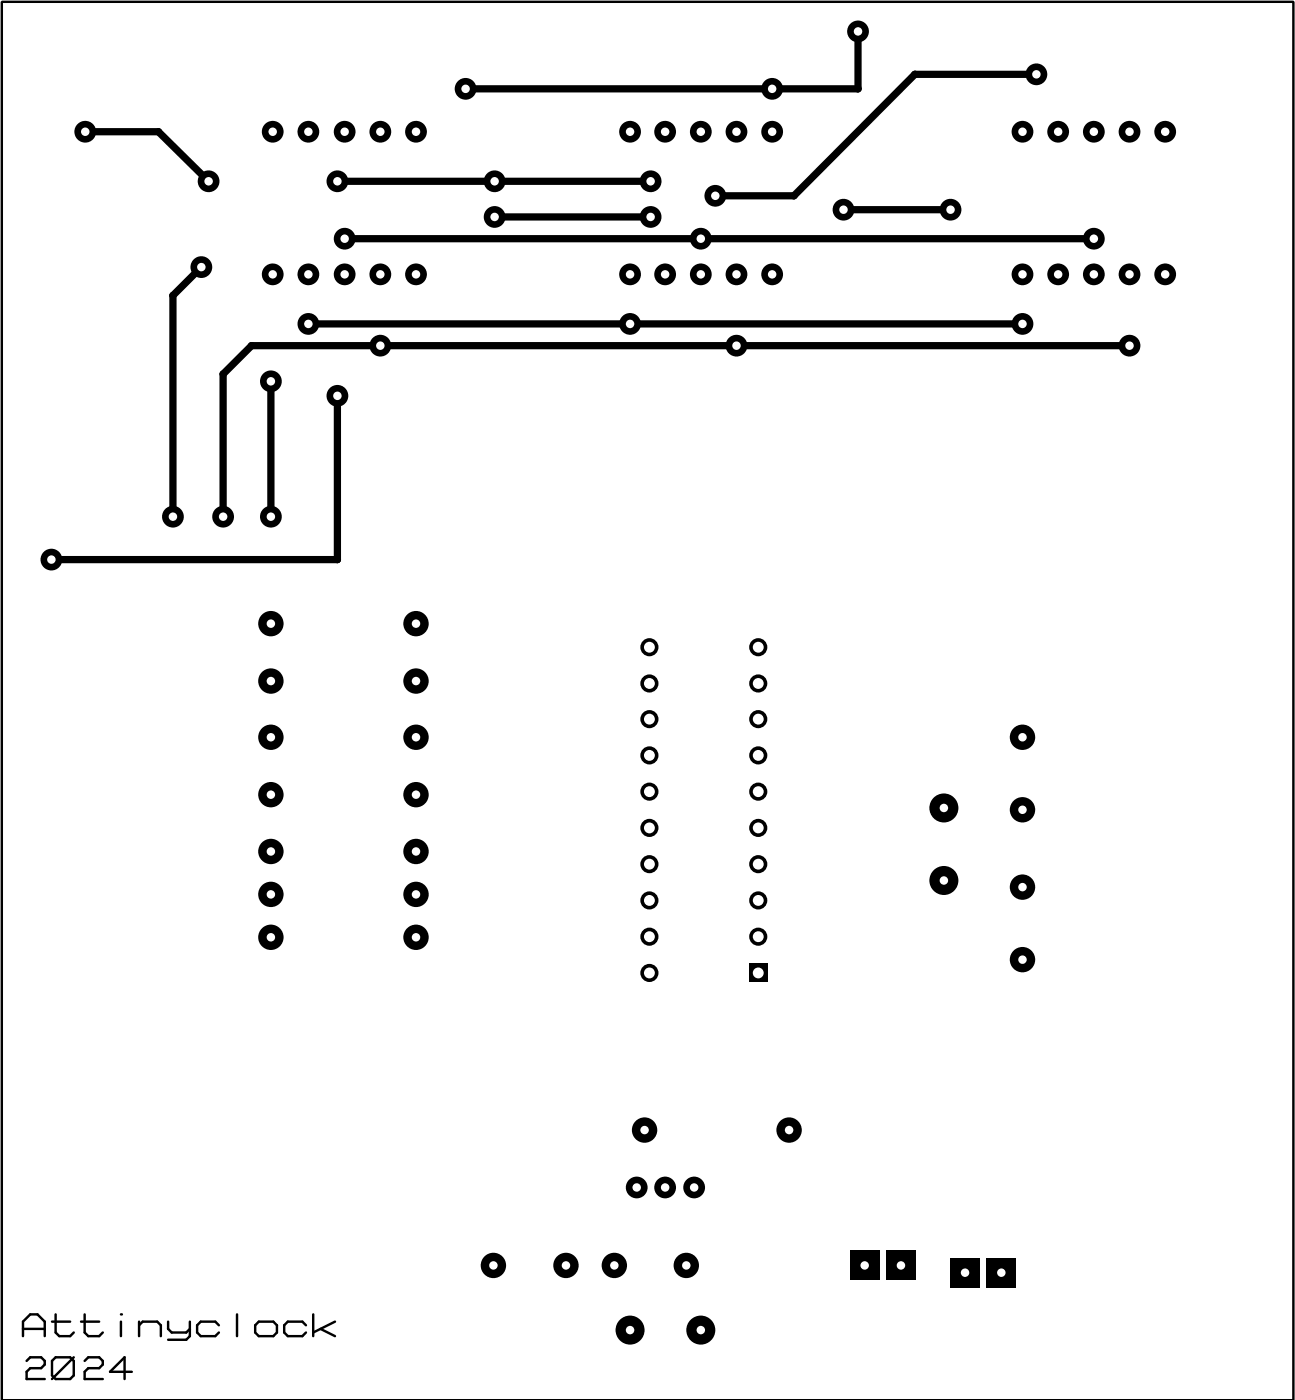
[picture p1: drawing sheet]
<svg xmlns="http://www.w3.org/2000/svg" width="91mm" height="98mm" viewBox="0 0 91 98" stroke-linecap="round" stroke-linejoin="round" font-family="sans-serif">
<path d="M6 9.2h5.1l3.5 3.5M14.1 18.7l-2 2v15.5M23.6 12.7h22M24.1 16.7h52.5M34.6 15.2h11M59.1 14.7h7.4M60.1 2.2v4h-27.5M72.6 5.2h-8.5l-8.5 8.5h-5.5M19 26.7v9.5M21.6 22.7h50M23.6 27.7v11.5h-20M79.1 24.2h-61.5l-2 2v10" fill="none" stroke="#000" stroke-width=".51"/>
<g fill="#000">
<circle cx="11.1" cy="9.2" r=".25"/>
<circle cx="55.6" cy="13.7" r=".25"/>
<circle cx="60.1" cy="2.2" r=".25"/>
<circle cx="60.1" cy="6.2" r=".25"/>
<circle cx="64.1" cy="5.2" r=".25"/>
<circle cx="12.1" cy="20.7" r=".25"/>
<circle cx="15.6" cy="26.2" r=".25"/>
<circle cx="17.6" cy="24.2" r=".25"/>
<circle cx="19" cy="36.2" r=".76"/>
<circle cx="23.6" cy="39.2" r=".25"/>
<circle cx="71.6" cy="22.7" r=".25"/>
</g>
<circle cx="19" cy="36.2" r=".3" fill="#fff"/>
<circle cx="19" cy="26.7" r=".76" fill="#000"/>
<circle cx="19" cy="26.7" r=".3" fill="#fff"/>
<circle cx="12.1" cy="36.2" r=".76" fill="#000"/>
<circle cx="12.1" cy="36.2" r=".3" fill="#fff"/>
<circle cx="14.1" cy="18.7" r=".76" fill="#000"/>
<circle cx="14.1" cy="18.7" r=".3" fill="#fff"/>
<circle cx="15.6" cy="36.2" r=".76" fill="#000"/>
<circle cx="15.6" cy="36.2" r=".3" fill="#fff"/>
<circle cx="26.6" cy="24.2" r=".76" fill="#000"/>
<circle cx="26.6" cy="24.2" r=".3" fill="#fff"/>
<circle cx="23.6" cy="12.7" r=".76" fill="#000"/>
<circle cx="23.6" cy="12.7" r=".3" fill="#fff"/>
<circle cx="14.6" cy="12.7" r=".76" fill="#000"/>
<circle cx="14.6" cy="12.7" r=".3" fill="#fff"/>
<circle cx="3.6" cy="39.2" r=".76" fill="#000"/>
<circle cx="3.6" cy="39.2" r=".3" fill="#fff"/>
<circle cx="23.6" cy="27.7" r=".76" fill="#000"/>
<circle cx="23.6" cy="27.7" r=".3" fill="#fff"/>
<circle cx="45.6" cy="12.7" r=".76" fill="#000"/>
<circle cx="45.6" cy="12.7" r=".3" fill="#fff"/>
<circle cx="32.6" cy="6.2" r=".76" fill="#000"/>
<circle cx="32.6" cy="6.2" r=".3" fill="#fff"/>
<circle cx="21.6" cy="22.7" r=".76" fill="#000"/>
<circle cx="21.6" cy="22.7" r=".3" fill="#fff"/>
<circle cx="49.1" cy="16.7" r=".76" fill="#000"/>
<circle cx="49.1" cy="16.7" r=".3" fill="#fff"/>
<circle cx="24.1" cy="16.7" r=".76" fill="#000"/>
<circle cx="24.1" cy="16.7" r=".3" fill="#fff"/>
<circle cx="51.6" cy="24.2" r=".76" fill="#000"/>
<circle cx="51.6" cy="24.2" r=".3" fill="#fff"/>
<circle cx="72.6" cy="5.2" r=".76" fill="#000"/>
<circle cx="72.6" cy="5.2" r=".3" fill="#fff"/>
<circle cx="50.1" cy="13.7" r=".76" fill="#000"/>
<circle cx="50.1" cy="13.7" r=".3" fill="#fff"/>
<circle cx="45.6" cy="15.2" r=".76" fill="#000"/>
<circle cx="45.6" cy="15.2" r=".3" fill="#fff"/>
<circle cx="34.6" cy="15.2" r=".76" fill="#000"/>
<circle cx="34.6" cy="15.2" r=".3" fill="#fff"/>
<circle cx="66.5" cy="14.7" r=".76" fill="#000"/>
<circle cx="66.5" cy="14.7" r=".3" fill="#fff"/>
<circle cx="59.1" cy="14.7" r=".76" fill="#000"/>
<circle cx="59.1" cy="14.7" r=".3" fill="#fff"/>
<circle cx="76.6" cy="16.7" r=".76" fill="#000"/>
<circle cx="76.6" cy="16.7" r=".3" fill="#fff"/>
<circle cx="79.1" cy="24.2" r=".76" fill="#000"/>
<circle cx="79.1" cy="24.2" r=".3" fill="#fff"/>
<circle cx="71.6" cy="22.7" r=".76" fill="#000"/>
<circle cx="71.6" cy="22.7" r=".3" fill="#fff"/>
<circle cx="44.1" cy="22.7" r=".76" fill="#000"/>
<circle cx="44.1" cy="22.7" r=".3" fill="#fff"/>
<circle cx="60.1" cy="2.2" r=".76" fill="#000"/>
<circle cx="60.1" cy="2.2" r=".3" fill="#fff"/>
<circle cx="54.1" cy="6.2" r=".76" fill="#000"/>
<circle cx="54.1" cy="6.2" r=".3" fill="#fff"/>
<circle cx="34.6" cy="12.7" r=".76" fill="#000"/>
<circle cx="34.6" cy="12.7" r=".3" fill="#fff"/>
<circle cx="6" cy="9.2" r=".76" fill="#000"/>
<circle cx="6" cy="9.2" r=".3" fill="#fff"/>
<circle cx="26.6" cy="9.2" r=".76" fill="#000"/>
<circle cx="26.6" cy="9.2" r=".3" fill="#fff"/>
<circle cx="29.1" cy="9.2" r=".76" fill="#000"/>
<circle cx="29.1" cy="9.2" r=".3" fill="#fff"/>
<circle cx="26.6" cy="19.2" r=".76" fill="#000"/>
<circle cx="26.6" cy="19.2" r=".3" fill="#fff"/>
<circle cx="24.1" cy="9.2" r=".76" fill="#000"/>
<circle cx="24.1" cy="9.2" r=".3" fill="#fff"/>
<circle cx="24.1" cy="19.2" r=".76" fill="#000"/>
<circle cx="24.1" cy="19.2" r=".3" fill="#fff"/>
<circle cx="21.6" cy="19.2" r=".76" fill="#000"/>
<circle cx="21.6" cy="19.2" r=".3" fill="#fff"/>
<circle cx="29.1" cy="19.2" r=".76" fill="#000"/>
<circle cx="29.1" cy="19.2" r=".3" fill="#fff"/>
<circle cx="19.1" cy="19.2" r=".76" fill="#000"/>
<circle cx="19.1" cy="19.2" r=".3" fill="#fff"/>
<circle cx="19.1" cy="9.2" r=".76" fill="#000"/>
<circle cx="19.1" cy="9.2" r=".3" fill="#fff"/>
<circle cx="21.6" cy="9.2" r=".76" fill="#000"/>
<circle cx="21.6" cy="9.2" r=".3" fill="#fff"/>
<circle cx="51.6" cy="9.2" r=".76" fill="#000"/>
<circle cx="51.6" cy="9.2" r=".3" fill="#fff"/>
<circle cx="54.1" cy="9.2" r=".76" fill="#000"/>
<circle cx="54.1" cy="9.2" r=".3" fill="#fff"/>
<circle cx="51.6" cy="19.2" r=".76" fill="#000"/>
<circle cx="51.6" cy="19.2" r=".3" fill="#fff"/>
<circle cx="49.1" cy="9.2" r=".76" fill="#000"/>
<circle cx="49.1" cy="9.2" r=".3" fill="#fff"/>
<circle cx="49.1" cy="19.2" r=".76" fill="#000"/>
<circle cx="49.1" cy="19.2" r=".3" fill="#fff"/>
<circle cx="46.6" cy="19.2" r=".76" fill="#000"/>
<circle cx="46.6" cy="19.2" r=".3" fill="#fff"/>
<circle cx="54.1" cy="19.2" r=".76" fill="#000"/>
<circle cx="54.1" cy="19.2" r=".3" fill="#fff"/>
<circle cx="44.1" cy="19.2" r=".76" fill="#000"/>
<circle cx="44.1" cy="19.2" r=".3" fill="#fff"/>
<circle cx="44.1" cy="9.2" r=".76" fill="#000"/>
<circle cx="44.1" cy="9.2" r=".3" fill="#fff"/>
<circle cx="46.6" cy="9.2" r=".76" fill="#000"/>
<circle cx="46.6" cy="9.2" r=".3" fill="#fff"/>
<circle cx="79.1" cy="9.2" r=".76" fill="#000"/>
<circle cx="79.1" cy="9.2" r=".3" fill="#fff"/>
<circle cx="81.6" cy="9.2" r=".76" fill="#000"/>
<circle cx="81.6" cy="9.2" r=".3" fill="#fff"/>
<circle cx="79.1" cy="19.2" r=".76" fill="#000"/>
<circle cx="79.1" cy="19.2" r=".3" fill="#fff"/>
<circle cx="76.6" cy="9.2" r=".76" fill="#000"/>
<circle cx="76.6" cy="9.2" r=".3" fill="#fff"/>
<circle cx="76.6" cy="19.2" r=".76" fill="#000"/>
<circle cx="76.6" cy="19.2" r=".3" fill="#fff"/>
<circle cx="74.1" cy="19.2" r=".76" fill="#000"/>
<circle cx="74.1" cy="19.2" r=".3" fill="#fff"/>
<circle cx="81.6" cy="19.2" r=".76" fill="#000"/>
<circle cx="81.6" cy="19.2" r=".3" fill="#fff"/>
<circle cx="71.6" cy="19.2" r=".76" fill="#000"/>
<circle cx="71.6" cy="19.2" r=".3" fill="#fff"/>
<circle cx="71.6" cy="9.2" r=".76" fill="#000"/>
<circle cx="71.6" cy="9.2" r=".3" fill="#fff"/>
<circle cx="74.1" cy="9.2" r=".76" fill="#000"/>
<circle cx="74.1" cy="9.2" r=".3" fill="#fff"/>
<path d="M52.5 67.5h1.2v1.3h-1.2z" fill="#000"/>
<circle cx="53.1" cy="68.2" r=".38" fill="#fff"/>
<circle cx="53.1" cy="65.6" r=".64" fill="#000"/>
<circle cx="53.1" cy="65.6" r=".38" fill="#fff"/>
<circle cx="53.1" cy="63.1" r=".64" fill="#000"/>
<circle cx="53.1" cy="63.1" r=".38" fill="#fff"/>
<circle cx="53.1" cy="60.5" r=".64" fill="#000"/>
<circle cx="53.1" cy="60.5" r=".38" fill="#fff"/>
<circle cx="53.1" cy="58" r=".64" fill="#000"/>
<circle cx="53.1" cy="58" r=".38" fill="#fff"/>
<circle cx="53.1" cy="55.5" r=".64" fill="#000"/>
<circle cx="53.1" cy="55.5" r=".38" fill="#fff"/>
<circle cx="53.1" cy="52.9" r=".64" fill="#000"/>
<circle cx="53.1" cy="52.9" r=".38" fill="#fff"/>
<circle cx="53.1" cy="50.4" r=".64" fill="#000"/>
<circle cx="53.1" cy="50.4" r=".38" fill="#fff"/>
<circle cx="53.1" cy="47.9" r=".64" fill="#000"/>
<circle cx="53.1" cy="47.9" r=".38" fill="#fff"/>
<circle cx="53.1" cy="45.3" r=".64" fill="#000"/>
<circle cx="53.1" cy="45.3" r=".38" fill="#fff"/>
<circle cx="45.5" cy="45.3" r=".64" fill="#000"/>
<circle cx="45.5" cy="45.3" r=".38" fill="#fff"/>
<circle cx="45.5" cy="47.9" r=".64" fill="#000"/>
<circle cx="45.5" cy="47.9" r=".38" fill="#fff"/>
<circle cx="45.5" cy="50.4" r=".64" fill="#000"/>
<circle cx="45.5" cy="50.4" r=".38" fill="#fff"/>
<circle cx="45.5" cy="52.9" r=".64" fill="#000"/>
<circle cx="45.5" cy="52.9" r=".38" fill="#fff"/>
<circle cx="45.5" cy="55.5" r=".64" fill="#000"/>
<circle cx="45.5" cy="55.5" r=".38" fill="#fff"/>
<circle cx="45.5" cy="58" r=".64" fill="#000"/>
<circle cx="45.5" cy="58" r=".38" fill="#fff"/>
<circle cx="45.5" cy="60.5" r=".64" fill="#000"/>
<circle cx="45.5" cy="60.5" r=".38" fill="#fff"/>
<circle cx="45.5" cy="63.1" r=".64" fill="#000"/>
<circle cx="45.5" cy="63.1" r=".38" fill="#fff"/>
<circle cx="45.5" cy="65.6" r=".64" fill="#000"/>
<circle cx="45.5" cy="65.6" r=".38" fill="#fff"/>
<circle cx="45.5" cy="68.2" r=".64" fill="#000"/>
<circle cx="45.5" cy="68.2" r=".38" fill="#fff"/>
<circle cx="29.1" cy="65.7" r=".89" fill="#000"/>
<circle cx="29.1" cy="65.7" r=".3" fill="#fff"/>
<circle cx="19" cy="65.7" r=".89" fill="#000"/>
<circle cx="19" cy="65.7" r=".3" fill="#fff"/>
<circle cx="29.1" cy="59.6" r=".89" fill="#000"/>
<circle cx="29.1" cy="59.6" r=".3" fill="#fff"/>
<circle cx="19" cy="59.6" r=".89" fill="#000"/>
<circle cx="19" cy="59.6" r=".3" fill="#fff"/>
<circle cx="29.1" cy="55.7" r=".89" fill="#000"/>
<circle cx="29.1" cy="55.7" r=".3" fill="#fff"/>
<circle cx="19" cy="55.7" r=".89" fill="#000"/>
<circle cx="19" cy="55.7" r=".3" fill="#fff"/>
<circle cx="29.1" cy="51.6" r=".89" fill="#000"/>
<circle cx="29.1" cy="51.6" r=".3" fill="#fff"/>
<circle cx="19" cy="51.6" r=".89" fill="#000"/>
<circle cx="19" cy="51.6" r=".3" fill="#fff"/>
<circle cx="29.1" cy="47.7" r=".89" fill="#000"/>
<circle cx="29.1" cy="47.7" r=".3" fill="#fff"/>
<circle cx="19" cy="47.7" r=".89" fill="#000"/>
<circle cx="19" cy="47.7" r=".3" fill="#fff"/>
<circle cx="29.1" cy="43.7" r=".89" fill="#000"/>
<circle cx="29.1" cy="43.7" r=".3" fill="#fff"/>
<circle cx="19" cy="43.7" r=".89" fill="#000"/>
<circle cx="19" cy="43.7" r=".3" fill="#fff"/>
<circle cx="29.1" cy="62.7" r=".89" fill="#000"/>
<circle cx="29.1" cy="62.7" r=".3" fill="#fff"/>
<circle cx="19" cy="62.7" r=".89" fill="#000"/>
<circle cx="19" cy="62.7" r=".3" fill="#fff"/>
<circle cx="44.1" cy="93.2" r="1.02" fill="#000"/>
<circle cx="44.1" cy="93.2" r=".3" fill="#fff"/>
<circle cx="49.1" cy="93.2" r="1.02" fill="#000"/>
<circle cx="49.1" cy="93.2" r=".3" fill="#fff"/>
<circle cx="48.6" cy="83.2" r=".76" fill="#000"/>
<circle cx="48.6" cy="83.2" r=".3" fill="#fff"/>
<circle cx="46.6" cy="83.2" r=".76" fill="#000"/>
<circle cx="46.6" cy="83.2" r=".3" fill="#fff"/>
<circle cx="44.6" cy="83.2" r=".76" fill="#000"/>
<circle cx="44.6" cy="83.2" r=".3" fill="#fff"/>
<circle cx="66.1" cy="61.7" r="1.02" fill="#000"/>
<circle cx="66.1" cy="61.7" r=".3" fill="#fff"/>
<circle cx="66.1" cy="56.6" r="1.02" fill="#000"/>
<circle cx="66.1" cy="56.6" r=".3" fill="#fff"/>
<circle cx="45.1" cy="79.2" r=".89" fill="#000"/>
<circle cx="45.1" cy="79.2" r=".3" fill="#fff"/>
<circle cx="55.2" cy="79.2" r=".89" fill="#000"/>
<circle cx="55.2" cy="79.2" r=".3" fill="#fff"/>
<path d="M62.1 87.6h2v2.1h-2z" fill="#000"/>
<circle cx="63.1" cy="88.6" r=".3" fill="#fff"/>
<path d="M59.5 87.6h2.1v2.1h-2.1z" fill="#000"/>
<circle cx="60.5" cy="88.6" r=".3" fill="#fff"/>
<path d="M66.5 88.1h2.1v2.1h-2.1z" fill="#000"/>
<circle cx="67.6" cy="89.2" r=".3" fill="#fff"/>
<path d="M69.1 88.1h2v2.1h-2z" fill="#000"/>
<circle cx="70.1" cy="89.2" r=".3" fill="#fff"/>
<circle cx="48" cy="88.6" r=".89" fill="#000"/>
<circle cx="48" cy="88.6" r=".3" fill="#fff"/>
<circle cx="43" cy="88.6" r=".89" fill="#000"/>
<circle cx="43" cy="88.6" r=".3" fill="#fff"/>
<circle cx="34.5" cy="88.6" r=".89" fill="#000"/>
<circle cx="34.5" cy="88.6" r=".3" fill="#fff"/>
<circle cx="39.6" cy="88.6" r=".89" fill="#000"/>
<circle cx="39.6" cy="88.6" r=".3" fill="#fff"/>
<circle cx="71.6" cy="51.6" r=".89" fill="#000"/>
<circle cx="71.6" cy="51.6" r=".3" fill="#fff"/>
<circle cx="71.6" cy="56.7" r=".89" fill="#000"/>
<circle cx="71.6" cy="56.7" r=".3" fill="#fff"/>
<circle cx="71.6" cy="67.2" r=".89" fill="#000"/>
<circle cx="71.6" cy="67.2" r=".3" fill="#fff"/>
<circle cx="71.6" cy="62.1" r=".89" fill="#000"/>
<circle cx="71.6" cy="62.1" r=".3" fill="#fff"/>
<g fill="none" stroke="#000" stroke-width=".17">
<path d="M.1 .1h90.5v98h-90.5zM1.6 93.6v-1l.5-.5h.5l.5 .5v1M1.6 93.1h1.5M1.9 95.3l.2-.2h.8l.2 .2v.3l-.2 .2h-.8l-.2 .3v.5h1.2M3.6 92.6h1.3M3.9 92.1v1.2l.2 .3h.8l.3-.3M3.9 95.1h1l.3 .2v1.1l-.3 .2h-1l-.3-.2v-1.1zM5.2 95.1l-1.6 1.5M5.7 92.6h1.2M5.9 92.1v1.2l.3 .3h.7l.3-.3M5.9 95.3l.3-.2h.7l.3 .2v.3l-.3 .2h-.7l-.3 .3v.5h1.3M8.5 92.1h.1"/>
<path d="M8.5 92.6v1M9.2 96.1h-1.5l1-1v1.5M9.7 92.8l.3-.2h1l.3 .2v.8M9.7 92.6v1M11.8 92.6v.5l.2 .2h1l.3-.2M13.3 92.6v1l-.3 .3h-1.2M15.3 92.8l-.2-.2h-1l-.3 .2v.5l.3 .3h1l.2-.3M16.6 92.1v1.5M17.9 92.8l.2-.2h1l.3 .2v.5l-.3 .3h-1l-.2-.3zM21.4 92.8l-.2-.2h-1l-.3 .2v.5l.3 .3h1l.2-.3M21.9 92.1v1.5M22.4 93.1l1.1 .5"/>
<path d="M23.5 92.6l-1.6 .7"/>
</g>
</svg>
